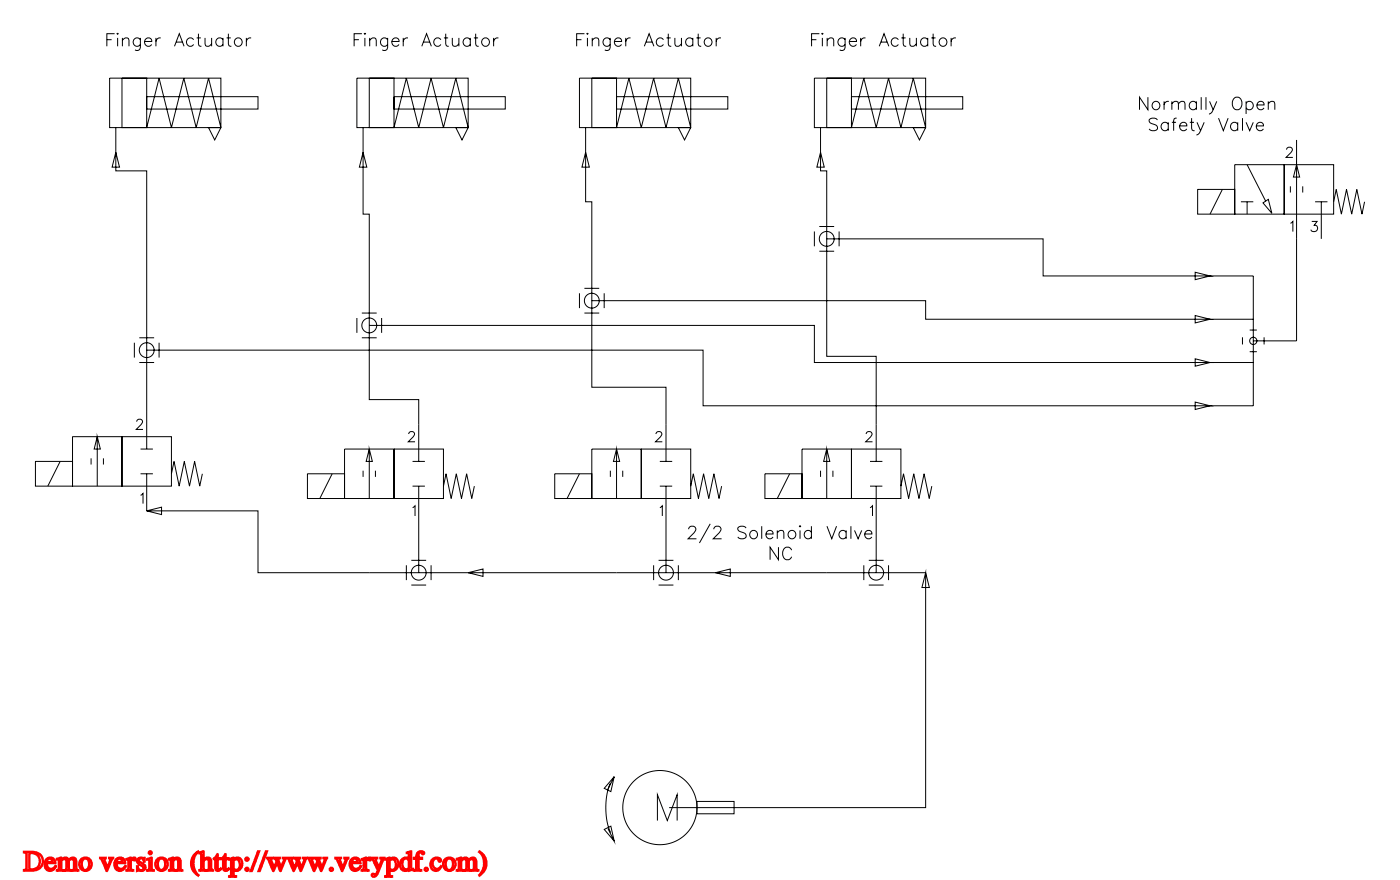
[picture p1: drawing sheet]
<svg xmlns="http://www.w3.org/2000/svg" width="210mm" height="132mm" viewBox="0 0 210 132" stroke-linecap="round" stroke-linejoin="round" font-family="sans-serif">
<defs><g id="words">
<text font-size="4.2" fill="#f00" x="3.5" y="130.5">Demo version (http://www.verypdf.com)</text>
</g></defs>
<g fill="none" stroke="#000" stroke-width=".15">
<path d="M16 6h.7M16.4 11.7h16.7v7.4h-16.7zM17.2 5.1h-1.2v1.8M17.4 19.2v3.7M17.5 5.1l.1-.1 .1 .1h-.1zM17.6 5.7v1.2M18.3 11.7h3.7v7.4h-3.7zM18.4 6l.4-.3 .5 .1v1.1M18.4 5.7v1.2M21 5.7v1.4a.49 .49 0 0 1-.2 .4 .49 .49 0 0 1-.6 0M21 6a.6 .6 0 0 0-.8-.1 .6 .6 0 0 0 0 .9 .6 .6 0 0 0 .8-.1M21.7 6.2h1.1a.56 .56 0 0 0-.7-.5 .56 .56 0 0 0-.4 .7 .58 .58 0 0 0 .4 .5 .58 .58 0 0 0 .7-.2"/>
<path d="M22 14.5h16.7v1.9h-16.7zM22 19.1l1.9-7.4 1.8 7.4 1.9-7.4 1.8 7.4 1.9-7.4 1.8 7.4M23.4 5.7v1.2M24.1 5.7a.61 .61 0 0 0-.7 .5M26.2 6.9l.7-1.8 .7 1.8M26.4 6.3h.9M29 6a.6 .6 0 0 0-.9-.1 .6 .6 0 0 0 0 .9 .6 .6 0 0 0 .9-.1M29.5 5.7h.6M29.8 5.1v1.5v.3h.4M30.7 5.7l.1 1.2h.5l.4-.3M31.3 19.1h1.8l-.9 1.9zM31.7 5.7v1.2"/>
<path d="M33.4 6a.6 .6 0 0 0-.9-.1 .6 .6 0 0 0 0 .9 .6 .6 0 0 0 .9-.1M33.4 5.7v1.2M34 5.7h.6M34.2 5.1v1.5l.1 .3h.4M36.9 5.7v1.2M37.7 5.7a.6 .6 0 0 0-.8 .5M53.1 6h.7M53.5 11.7h16.7v7.4h-16.7zM54.3 5.1h-1.2v1.8M54.4 19.2v3.7M54.6 5.1l.1-.1 .1 .1h-.1zM54.7 5.7v1.2"/>
<path d="M55.4 11.7h3.7v7.4h-3.7zM55.4 6l.5-.3 .4 .1 .1 1.1M55.4 5.7v1.2M58.1 5.7v1.4a.49 .49 0 0 1-.3 .4 .49 .49 0 0 1-.5 0M58.1 6a.6 .6 0 0 0-.9-.1 .6 .6 0 0 0 0 .9 .6 .6 0 0 0 .9-.1M58.7 6.2h1.1a.56 .56 0 0 0-.6-.5 .56 .56 0 0 0-.5 .7 .58 .58 0 0 0 .5 .5 .58 .58 0 0 0 .6-.2M59.1 14.5h16.7v1.9h-16.7zM59.1 19.1l1.8-7.4 1.9 7.4 1.8-7.4 1.9 7.4 1.8-7.4 1.9 7.4M60.5 5.7v1.2M61.2 5.7a.6 .6 0 0 0-.7 .5M63.2 6.9l.8-1.8 .7 1.8M63.5 6.3h.9"/>
<path d="M66.1 6a.6 .6 0 0 0-.9-.1 .6 .6 0 0 0 0 .9 .6 .6 0 0 0 .9-.1M66.6 5.7h.6M66.8 5.1v1.5l.1 .3h.4M67.8 5.7l.1 1.2h.5l.4-.3M68.3 19.1h1.9l-.9 1.9zM68.8 5.7v1.2M70.5 6a.6 .6 0 0 0-.9-.1 .6 .6 0 0 0 0 .9 .6 .6 0 0 0 .9-.1M70.5 5.7v1.2M71 5.7h.7M71.3 5.1v1.5l.1 .3h.4M74 5.7v1.2M74.7 5.7a.61 .61 0 0 0-.7 .5"/>
<path d="M86.5 6h.7M86.9 11.7h16.7v7.4h-16.7zM87.6 5.1h-1.1v1.8M87.8 19.2v3.7M88 5.1l.1-.1 .1 .1h-.1zM88.1 5.7v1.2M88.7 11.7h3.7v7.4h-3.7zM88.8 6l.4-.3 .5 .1 .1 1.1M88.8 5.7v1.2M91.5 5.7v1.4a.49 .49 0 0 1-.3 .4 .49 .49 0 0 1-.5 0M91.5 6a.6 .6 0 0 0-.9-.1 .6 .6 0 0 0 0 .9 .6 .6 0 0 0 .9-.1M92.1 6.2h1.1a.56 .56 0 0 0-.7-.5 .56 .56 0 0 0-.4 .7 .58 .58 0 0 0 .5 .5 .58 .58 0 0 0 .6-.2"/>
<path d="M92.4 14.5h16.7v1.9h-16.7zM92.4 19.1l1.9-7.4 1.8 7.4 1.9-7.4 1.9 7.4 1.8-7.4 1.9 7.4M93.8 5.7v1.2M94.5 5.7a.6 .6 0 0 0-.7 .5M96.6 6.9l.7-1.8 .7 1.8M96.9 6.3h.9M99.5 6a.6 .6 0 0 0-.9-.1 .6 .6 0 0 0 0 .9 .6 .6 0 0 0 .9-.1M99.9 5.7h.7M100.2 5.1v1.5l.1 .3h.3M101.2 5.7l.1 1.2h.4l.5-.3M101.7 19.1h1.9l-1 1.9zM102.2 5.7v1.2"/>
<path d="M103.9 6a.6 .6 0 0 0-.9-.1 .6 .6 0 0 0 0 .9 .6 .6 0 0 0 .9-.1M103.9 5.7v1.2M104.4 5.7h.6M104.7 5.1v1.5l.1 .3h.3M107.4 5.7v1.2M108.1 5.7a.6 .6 0 0 0-.7 .5M121.7 6h.7M122.1 11.7h16.7v7.4h-16.7zM122.8 5.1h-1.1v1.8M123 19.2v3.7M123.3 5l.1 .1h-.1h-.1zM123.3 5.7v1.2"/>
<path d="M124 11.7h3.7v7.4h-3.7zM124 6l.5-.3 .4 .1 .1 1.1M124 5.7v1.2M126.7 5.7v1.4a.49 .49 0 0 1-.3 .4 .49 .49 0 0 1-.5 0M126.7 6a.6 .6 0 0 0-.9-.1 .6 .6 0 0 0 0 .9 .6 .6 0 0 0 .9-.1M127.3 6.2h1.1a.56 .56 0 0 0-.6-.5 .56 .56 0 0 0-.5 .7 .58 .58 0 0 0 .5 .5 .58 .58 0 0 0 .6-.2M127.7 14.5h16.6v1.9h-16.6zM127.7 19.1l1.8-7.4 1.9 7.4 1.8-7.4 1.9 7.4 1.8-7.4 1.9 7.4M129 5.7v1.2M129.8 5.7a.6 .6 0 0 0-.8 .5M131.8 6.9l.7-1.8 .8 1.8M132.1 6.3h.9"/>
<path d="M134.7 6a.6 .6 0 0 0-.9-.1 .6 .6 0 0 0 0 .9 .6 .6 0 0 0 .9-.1M135.1 5.7h.7M135.4 5.1v1.5l.1 .3h.4M136.4 5.7l.1 1.2h.4l.5-.3M136.9 19.1h1.9l-.9 1.9zM137.4 5.7v1.2M139.1 6a.6 .6 0 0 0-.9-.1 .6 .6 0 0 0 0 .9 .6 .6 0 0 0 .9-.1M139.1 5.7v1.2M139.6 5.7h.7M139.9 5.1v1.5l.1 .3h.4M142.6 5.7v1.2M143.3 5.7a.6 .6 0 0 0-.7 .5"/>
<path d="M172.1 14.6v1.9l-1.3-1.9v1.9M173.5 18a.83 .83 0 0 0-1.2 0 .48 .48 0 0 0 .3 .5l.6 .2a.46 .46 0 0 1 .3 .3 .46 .46 0 0 1-.1 .5 .87 .87 0 0 1-1.1-.2M174.5 15.2v1.3M175.2 18.6a.6 .6 0 0 0-.9-.1 .6 .6 0 0 0 0 .9 .6 .6 0 0 0 .9-.1M175.2 18.3v1.3M175.2 15.2a.6 .6 0 0 0-.7 .5M175.7 15.6l.4-.4 .5 .1 .1 1.2M175.7 15.2v1.3M175.7 18.3h.6M176.4 17.7l-.3 .1-.1 .3v1.5M176.7 15.6l.4-.4 .5 .1 .1 1.2M176.9 18.9h1a.56 .56 0 0 0-.6-.6 .56 .56 0 0 0-.4 .8 .58 .58 0 0 0 .4 .5 .58 .58 0 0 0 .6-.3"/>
<path d="M178.4 18.3h.6M178.7 17.7v1.5v.3l.4 .1M179.4 15.5a.6 .6 0 0 0-.9-.1 .6 .6 0 0 0 0 .9 .6 .6 0 0 0 .9-.1M179.4 15.2v1.3M179.5 18.3l.5 1.3M180.1 14.6v1.9M180.5 18.3l-.5 1.3a.72 .72 0 0 1-.6 .6M180.8 14.6v1.9M181.4 15.2l.5 1.3M182.4 15.2l-.5 1.3a.72 .72 0 0 1-.6 .6M182.7 17.7l.7 1.9 .7-1.9M184.9 14.8a.7 .7 0 0 1 .8-.2 .7 .7 0 0 1 .5 .7 .83 .83 0 0 1-.2 .9 .83 .83 0 0 1-.9 .2 1.17 1.17 0 0 1-.2-1.6z"/>
<path d="M185.6 18.6a.6 .6 0 0 0-.9-.1 .6 .6 0 0 0 0 .9 .6 .6 0 0 0 .9-.1M185.6 18.3v1.3M186.3 17.7v1.9M186.8 15.5a.6 .6 0 0 1 .9-.1 .6 .6 0 0 1 0 .9 .6 .6 0 0 1-.9-.1M186.8 18.3l.6 1.3 .5-1.3M186.8 15.2v1.9M188.4 18.9h1a.56 .56 0 0 0-.6-.6 .56 .56 0 0 0-.4 .8 .58 .58 0 0 0 .4 .5 .58 .58 0 0 0 .6-.3M188.4 15.7h1.1a.56 .56 0 0 0-.6-.5 .56 .56 0 0 0-.5 .7 .58 .58 0 0 0 .5 .6 .58 .58 0 0 0 .6-.3M190.2 15.6l.4-.4 .4 .1 .1 1.2M190.2 15.2v1.3M17.4 22.8v2.8h4.6v41.7M17.4 22.8l.5 2.3h-1.1z"/>
<path d="M54.4 22.8v9.3h1v27.8h7.4v9.3M54.4 22.8l.6 2.3h-1.1zM87.8 22.8v7.5h.9v27.8h11.2v11.1M87.8 22.8l.6 2.3h-1.2zM122.1 34.7v2.2M122.8 37.7h2.3M122.8 34h2.3M123 22.8v2.8h1v27.8h7.4v15.8M123 22.8l.6 2.3h-1.1zM124 35.8h32.4v5.6h25l-2.2-.6v1.1l2.2-.5h6.5v19.4h-6.5l-2.2 .6v-1.1l2.2 .5h-76v-8.3h-83.4M125.8 34.7v2.2M179.6 28.4h5.5v3.7h-5.5z"/>
<path d="M183.3 28.4l-1.9 3.7M185.1 24.7h7.4v7.4h-7.4zM186.1 30.3h1.8M187 24.7l2.8 5.5M187 30.3v1.8M189.4 30.4l.8-.5 .5 2.1zM192.5 24.7h7.5v7.4h-7.5zM192.9 22.4l.1-.2 .2-.1h.3l.2 .1a.48 .48 0 0 1-.2 .7l-.7 .7h1M193.5 27.9v1M193.5 33.5l.3-.3v1.5M194.4 21v3.7l-.5 1.8h1l-.5-1.8v26.4h-6.5M195.3 27.9v1"/>
<path d="M196.7 33.2h.8l-.5 .6a.51 .51 0 0 1 .5 .7 .51 .51 0 0 1-.8 .2l-.2-.3M197.2 30.3h1.8M198.1 30.3v5.5M200 30.3l.3-1.9 .8 3.7 .8-3.7 .8 3.7 .7-3.7 .8 3.7 .4-1.8M20.1 51.4v2.2M20.9 54.4h2.2M20.9 50.6h2.2M23.9 51.4v2.2M53.5 47.7v2.2M54.3 50.6h2.2M54.3 46.9h2.2M55.4 48.8h66.7v5.6h59.3l-2.2-.6v1.1l2.2-.5h6.5"/>
<path d="M57.2 47.7v2.2M86.9 44v2.2M87.6 46.9h2.2M87.6 43.2h2.2M88.7 45.1h50.1v2.8h42.6l-2.2-.6v1.1l2.2-.5h6.5M90.6 44v2.2M186.3 50.6v1M187.4 49.5h1M187.4 52.7h1M189.5 50.6v1M5.3 69.2h5.6v3.7h-5.6zM9 69.2l-1.8 3.7"/>
<path d="M10.9 65.5h7.4v7.4h-7.4zM13.7 68.7v.9M14.6 65.5l-.5 1.8h.9l-.4-1.8v7.4M15.5 68.7v.9M18.3 65.5h7.4v7.4h-7.4zM20.5 63.2l.1-.2 .2-.1h.4a.35 .35 0 0 1 .1 .5l-.9 1h1M21.1 67.3h1.8M21.1 71h1.8M21.1 74.3l.3-.3v1.5M22 76.6h16.7v9.3h100.1l.5 2.2h-1.1l.6-2.2v35.2h-38.5M22 76.6l2.2-.6v1.2zM22 71v5.6"/>
<path d="M25.7 71l.4-1.8 .8 3.7 .7-3.7 .8 3.7 .8-3.7 .7 3.7 .4-1.9M46.1 71h5.6v3.7h-5.6zM49.8 71l-1.9 3.7M51.7 67.3h7.4v7.4h-7.4zM54.4 70.6v.9M55.4 67.3l-.5 1.9h.9l-.4-1.9v7.4M56.3 70.6v.9M59.1 67.3h7.4v7.4h-7.4zM61.3 65.1l.1-.2 .2-.2h.3l.2 .2a.48 .48 0 0 1-.2 .6l-.7 .7h1M61.9 69.2h1.8M61.9 72.9h1.8M61.9 76.1l.3-.3v1.6"/>
<path d="M62.8 72.9v13M66.5 72.9l.4-1.9 .7 3.7 .8-3.7 .8 3.7 .8-3.7 .7 3.7 .4-1.8M83.2 71h5.5v3.7h-5.5zM86.9 71l-1.9 3.7M88.7 67.3h7.4v7.4h-7.4zM91.5 70.6v.9M92.4 67.3l-.4 1.9h.9l-.5-1.9v7.4M93.4 70.6v.9M96.1 67.3h7.5v7.4h-7.5zM98.4 65.1v-.2l.2-.2 .5 .1a.35 .35 0 0 1 .1 .5l-.9 .9h1M98.9 69.2h1.9M98.9 72.9h1.9"/>
<path d="M98.9 76.1l.4-.3v1.6M99.9 72.9v13M103.3 79.3l.1-.3 .6-.1a.46 .46 0 0 1 .2 .7l-1 1.2h1.2M103.6 72.9l.3-1.9 .8 3.7 .8-3.7 .8 3.7 .7-3.7 .8 3.7 .4-1.8M106.5 78.5l-1.6 2.9M107 79.3l.2-.3 .5-.1a.46 .46 0 0 1 .3 .7l-1.1 1.2h1.3M111.9 79.2a.71 .71 0 0 0-.7-.3 .71 .71 0 0 0-.6 .4l.2 .3 .7 .3a.46 .46 0 0 1 .4 .3 .46 .46 0 0 1-.2 .5 .86 .86 0 0 1-1.1-.2M114.2 78.9v1.9M114.7 71h5.5v3.7h-5.5zM116.5 79.9l.5-.4 .4 .1 .1 1.2M116.5 79.5v1.3M118.4 71l-1.9 3.7"/>
<path d="M119.9 78.8l.1 .1-.1 .1v-.1zM119.9 79.5v1.3M120.2 67.3h7.5v7.4h-7.5zM121.7 79.8a.6 .6 0 0 0-.9-.1 .6 .6 0 0 0 0 .9 .6 .6 0 0 0 .9-.1M121.7 78.9v1.9M123 70.6v.9M124 67.3l-.5 1.9h.9l-.4-1.9v7.4M124 78.9l.7 1.9 .7-1.9M124.9 70.6v.9M126.9 79.8a.6 .6 0 0 0-.9-.1 .6 .6 0 0 0 0 .9 .6 .6 0 0 0 .9-.1M126.9 79.5v1.3M127.6 78.9v1.9"/>
<path d="M127.7 67.3h7.4v7.4h-7.4zM128.1 79.5l.6 1.3 .5-1.3M129.9 65.1v-.2l.3-.2 .4 .1a.35 .35 0 0 1 .1 .5l-.9 .9h1M130.4 69.2h1.9M130.4 72.9h1.9M130.5 76.1l.3-.3v1.6M131.4 72.9v13M135.1 72.9l.4-1.9 .7 3.7 .8-3.7 .8 3.7 .7-3.7 .8 3.7 .4-1.8M60.9 84.8v2.2M61.7 87.7h2.2M61.7 84h2.2M64.6 84.8v2.2"/>
<path d="M70.2 85.9l2.2-.6v1.1zM98 84.8v2.2M98.7 87.7h2.3M98.7 84h2.3M101.7 84.8v2.2M107.3 85.9l2.2-.6v1.1zM114.8 80.1h1.1a.56 .56 0 0 0-.6-.6 .56 .56 0 0 0-.5 .7 .58 .58 0 0 0 .5 .6 .58 .58 0 0 0 .6-.3M116.7 82v1.9l-1.2-1.9v1.9M118.7 82.5a.69 .69 0 0 0-.8-.5 .69 .69 0 0 0-.6 .8 .83 .83 0 0 0 .2 .9 .83 .83 0 0 0 .9 .1l.3-.3M129.5 84.8v2.2M129.6 80.1h1.1a.56 .56 0 0 0-.6-.6 .56 .56 0 0 0-.5 .7 .58 .58 0 0 0 .5 .6 .58 .58 0 0 0 .6-.3M130.3 87.7h2.2"/>
<path d="M130.3 84h2.2M133.2 84.8v2.2M91.5 117.4a10 10 0 0 0 0 7.4M92.1 116.5l-.5 2.2-1-.5zM92.1 116.5l-.9 1.8M91.2 124.2l.9 1.9-.5-2.2-1 .5 1.5 1.7M98.6 123v-3.9l1.4 3.9 1.5-3.9v3.9M104.5 120.2h5.6v1.8h-5.6z"/>
<circle cx="35.7" cy="6.3" r=".61"/>
<circle cx="72.8" cy="6.3" r=".61"/>
<circle cx="106.1" cy="6.3" r=".61"/>
<circle cx="141.4" cy="6.3" r=".61"/>
<circle cx="173.3" cy="15.8" r=".61"/>
<circle cx="124" cy="35.8" r="1.11"/>
<circle cx="22" cy="52.5" r="1.11"/>
<circle cx="55.4" cy="48.8" r="1.11"/>
<circle cx="88.7" cy="45.1" r="1.11"/>
<circle cx="187.9" cy="51.1" r=".54"/>
<circle cx="62.8" cy="85.9" r="1.11"/>
<circle cx="99.9" cy="85.9" r="1.11"/>
<circle cx="113" cy="80.1" r=".61"/>
<circle cx="118.7" cy="80.1" r=".61"/>
<circle cx="131.4" cy="85.9" r="1.11"/>
<circle cx="98.9" cy="121.1" r="5.6"/>
</g>
<use href="#words"/>
</svg>
